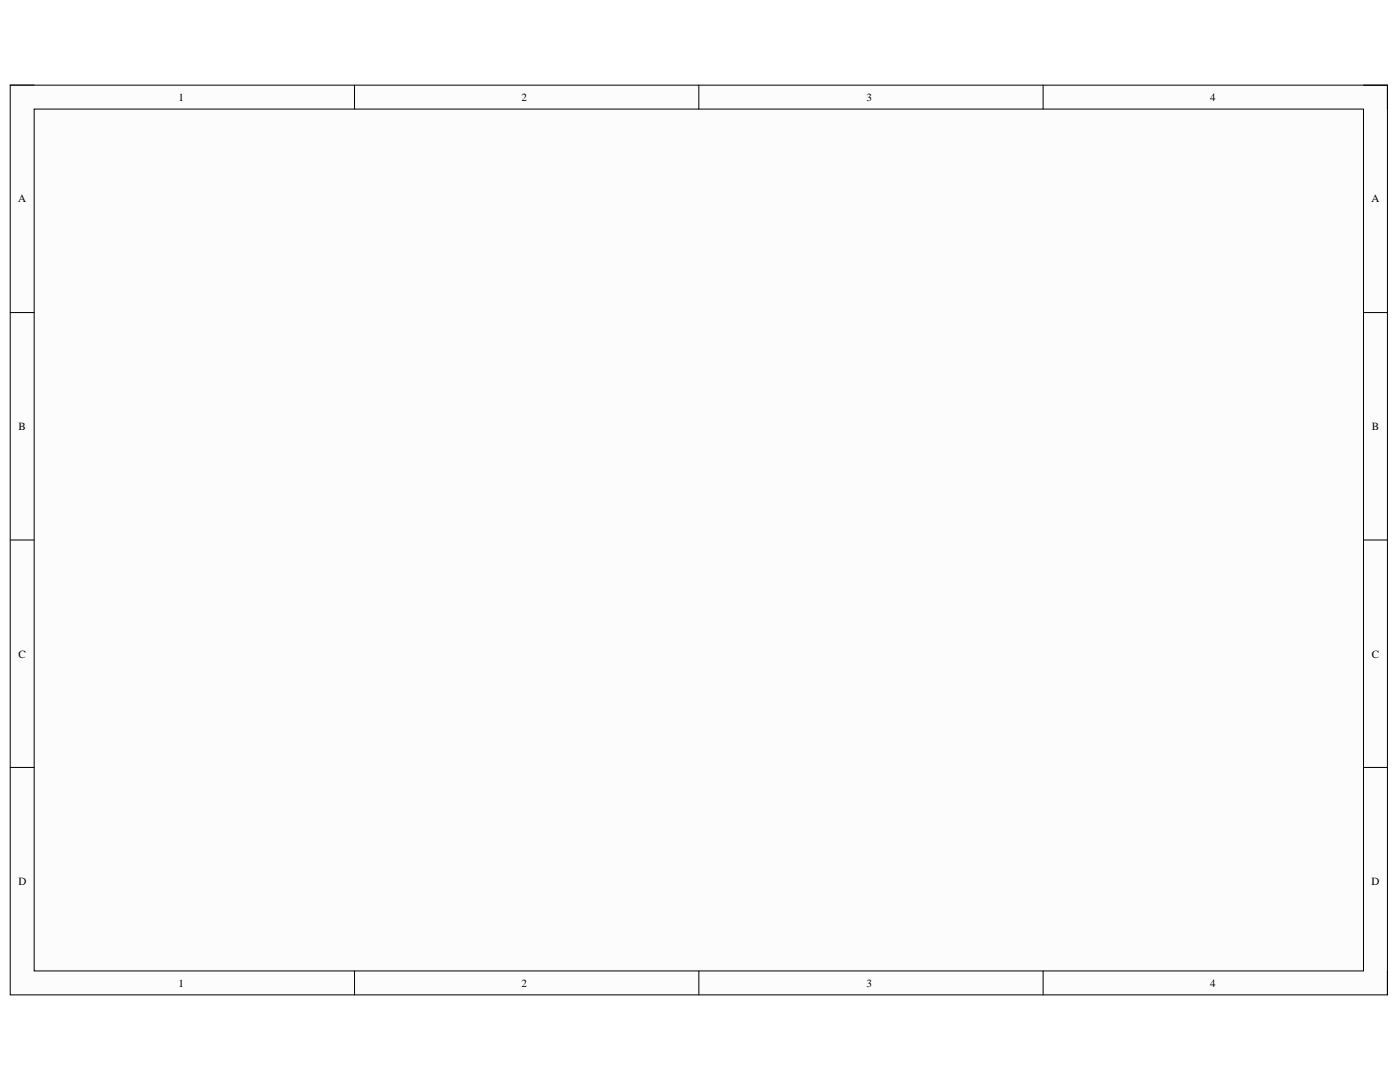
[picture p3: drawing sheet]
<svg xmlns="http://www.w3.org/2000/svg" width="279mm" height="216mm" viewBox="0 0 279 216" stroke-linecap="round" stroke-linejoin="round" font-family="sans-serif">
<defs><g id="words">
<g font-size="2.2">
<text x="35.6" y="20.1">1</text>
<text x="104.1" y="20.1">2</text>
<text x="172.9" y="20.1">3</text>
<text x="241.5" y="20.1">4</text>
<text x="3.6" y="40.4">A</text>
<text x="273.7" y="40.4">A</text>
<text x="3.7" y="85.8">B</text>
<text x="273.8" y="85.8">B</text>
<text x="3.7" y="131.2">C</text>
<text x="273.8" y="131.2">C</text>
<text x="3.7" y="176.6">D</text>
<text x="273.7" y="176.6">D</text>
<text x="35.6" y="196.9">1</text>
<text x="104.1" y="196.9">2</text>
<text x="172.9" y="196.9">3</text>
<text x="241.5" y="196.9">4</text>
</g>
</g></defs>
<path d="M2 17h274.9v181.5h-274.9z" fill-rule="evenodd" fill="#fffcf8"/>
<path d="M2 17h274.9v181.5h-274.9z" fill="none" stroke="#000" stroke-width=".2"/>
<path d="M6.8 21.8h265.3v171.9h-265.3z" fill-rule="evenodd" fill="#fffcf8"/>
<g fill="none" stroke="#000" stroke-width=".2">
<path d="M2 17h4.8M70.8 17v4.8M139.5 17v4.8M208.2 17v4.8M272.1 17h4.8v4.8M6.8 21.8h265.3v171.9h-265.3zM2 62.4h4.8M272.1 62.4h4.8M2 107.8h4.8M272.1 107.8h4.8M2 153.1h4.8M272.1 153.1h4.8"/>
<path d="M70.8 193.7v4.8M139.5 193.7v4.8M208.2 193.7v4.8M276.9 193.7v4.8"/>
</g>
<use href="#words"/>
</svg>
